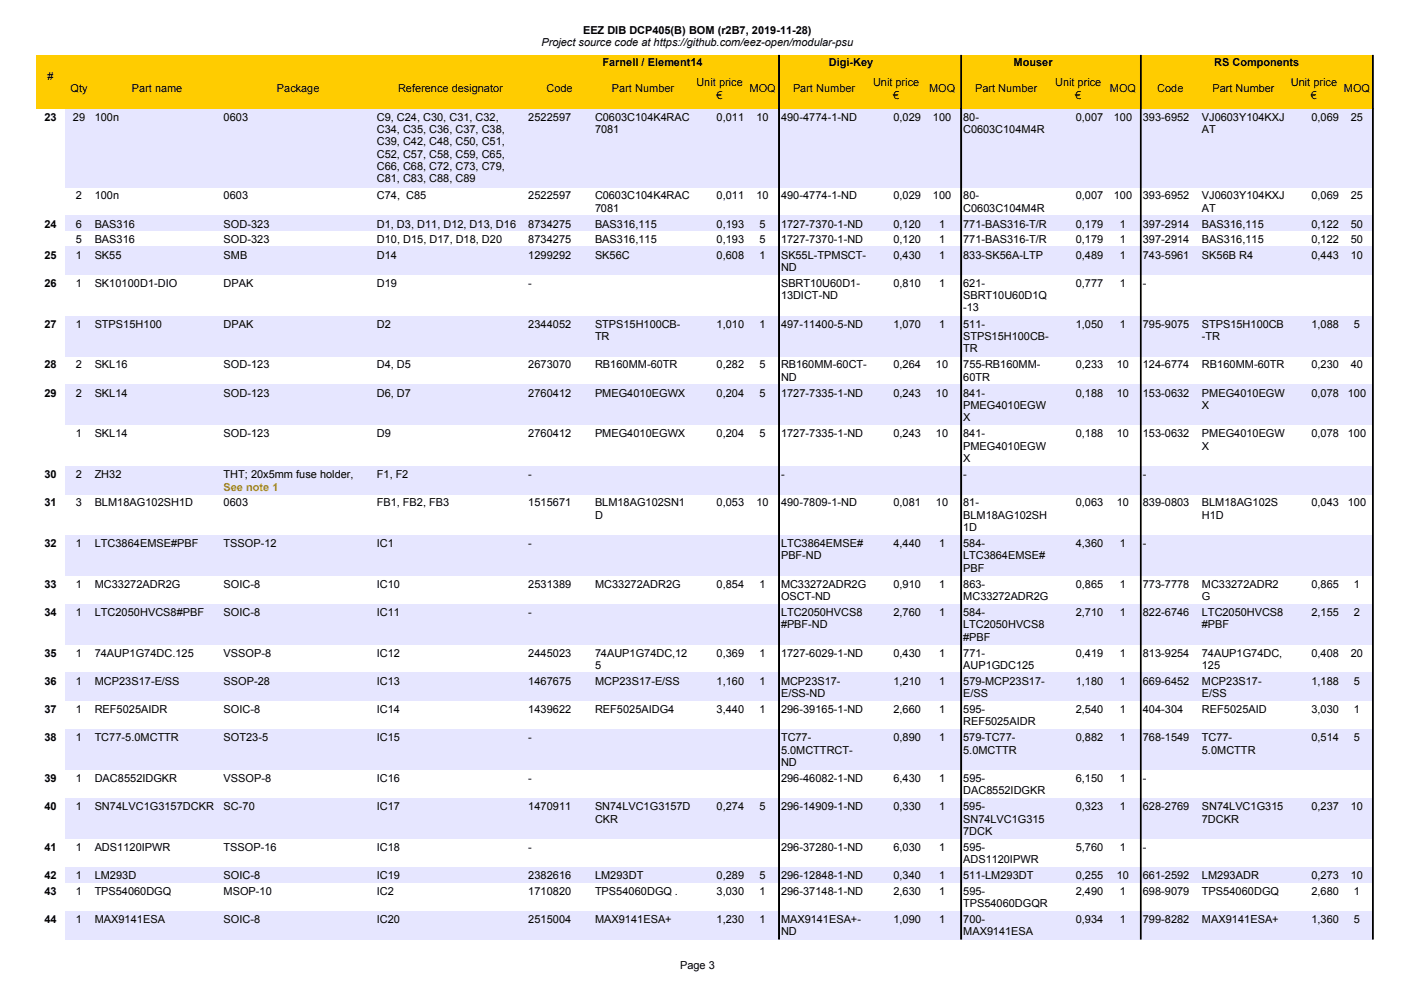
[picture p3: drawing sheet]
<svg xmlns="http://www.w3.org/2000/svg" width="297mm" height="210mm" viewBox="0 0 297 210" stroke-linecap="round" stroke-linejoin="round" font-family="sans-serif">
<defs><g id="words">
<g font-size="2.3">
<text x="114.8" y="9.8">Project source code at https://github.com/eez-open/modular-psu</text>
<text x="123.6" y="7.2">EEZ DIB DCP405(B) BOM (r2B7, 2019-11-28)</text>
<text x="10.1" y="17">#</text>
<text x="127.7" y="13.9">Farnell / Element14</text>
<text x="175.7" y="13.9">Digi-Key</text>
<text x="214.9" y="13.9">Mouser</text>
<text x="257.4" y="13.9">RS Components</text>
<text x="14.9" y="19.6">Qty</text>
<text x="27.9" y="19.6">Part name</text>
<text x="58.7" y="19.6">Package</text>
<text x="84.4" y="19.6">Reference designator</text>
<text x="115.9" y="19.6">Code</text>
<text x="129.8" y="19.6">Part Number</text>
<text x="147.7" y="18.3">Unit price</text>
<text x="151.9" y="20.9">€</text>
<text x="158.9" y="19.5">MOQ</text>
<text x="168.1" y="19.6">Part Number</text>
<text x="185.1" y="18.3">Unit price</text>
<text x="189.4" y="20.9">€</text>
<text x="197" y="19.5">MOQ</text>
<text x="206.7" y="19.6">Part Number</text>
<text x="223.7" y="18.3">Unit price</text>
<text x="228" y="20.9">€</text>
<text x="235.3" y="19.5">MOQ</text>
<text x="245.4" y="19.6">Code</text>
<text x="257.1" y="19.6">Part Number</text>
<text x="273.7" y="18.3">Unit price</text>
<text x="278" y="20.9">€</text>
<text x="284.9" y="19.5">MOQ</text>
<text x="9.4" y="25.6">23</text>
<text x="15.5" y="25.6">29</text>
<text x="20.1" y="25.6">100n</text>
<text x="47.4" y="25.6">0603</text>
<text x="79.9" y="25.6">C9, C24, C30, C31, C32,</text>
<text x="79.9" y="28.2">C34, C35, C36, C37, C38,</text>
<text x="112" y="25.6">2522597</text>
<text x="126.2" y="25.6">C0603C104K4RAC</text>
<text x="126.2" y="28.2">7081</text>
<text x="151.9" y="25.6">0,011</text>
<text x="160.4" y="25.6">10</text>
<text x="165.6" y="25.6">490-4774-1-ND</text>
<text x="189.4" y="25.6">0,029</text>
<text x="197.8" y="25.6">100</text>
<text x="204.2" y="25.6">80-</text>
<text x="204.2" y="28.2">C0603C104M4R</text>
<text x="228.1" y="25.6">0,007</text>
<text x="236.1" y="25.6">100</text>
<text x="242.3" y="25.6">393-6952</text>
<text x="254.8" y="25.6">VJ0603Y104KXJ</text>
<text x="254.8" y="28.2">AT</text>
<text x="278.1" y="25.6">0,069</text>
<text x="286.4" y="25.6">25</text>
<text x="79.9" y="30.8">C39, C42, C48, C50, C51,</text>
<text x="79.9" y="33.4">C52, C57, C58, C59, C65,</text>
<text x="79.9" y="36">C66, C68, C72, C73, C79,</text>
<text x="79.9" y="38.6">C81, C83, C88, C89</text>
<text x="16.1" y="42.3">2</text>
<text x="20.1" y="42.3">100n</text>
<text x="47.4" y="42.3">0603</text>
<text x="79.9" y="42.3">C74, C85</text>
<text x="112" y="42.3">2522597</text>
<text x="126.2" y="42.3">C0603C104K4RAC</text>
<text x="126.2" y="44.9">7081</text>
<text x="151.9" y="42.3">0,011</text>
<text x="160.4" y="42.3">10</text>
<text x="165.6" y="42.3">490-4774-1-ND</text>
<text x="189.4" y="42.3">0,029</text>
<text x="197.8" y="42.3">100</text>
<text x="204.2" y="42.3">80-</text>
<text x="204.2" y="44.9">C0603C104M4R</text>
<text x="228.1" y="42.3">0,007</text>
<text x="236.1" y="42.3">100</text>
<text x="242.3" y="42.3">393-6952</text>
<text x="254.8" y="42.3">VJ0603Y104KXJ</text>
<text x="254.8" y="44.9">AT</text>
<text x="278.1" y="42.3">0,069</text>
<text x="286.4" y="42.3">25</text>
<text x="9.4" y="48.3">24</text>
<text x="16.1" y="48.3">6</text>
<text x="16.1" y="51.6">5</text>
<text x="20.1" y="48.3">BAS316</text>
<text x="20.1" y="51.6">BAS316</text>
<text x="47.4" y="48.3">SOD-323</text>
<text x="47.4" y="51.6">SOD-323</text>
<text x="79.9" y="48.3">D1, D3, D11, D12, D13, D16</text>
<text x="79.9" y="51.6">D10, D15, D17, D18, D20</text>
<text x="112" y="48.3">8734275</text>
<text x="112" y="51.6">8734275</text>
<text x="126.2" y="48.3">BAS316,115</text>
<text x="126.2" y="51.6">BAS316,115</text>
<text x="151.9" y="48.3">0,193</text>
<text x="151.9" y="51.6">0,193</text>
<text x="161" y="48.3">5</text>
<text x="161" y="51.6">5</text>
<text x="165.6" y="48.3">1727-7370-1-ND</text>
<text x="165.6" y="51.6">1727-7370-1-ND</text>
<text x="189.4" y="48.3">0,120</text>
<text x="189.4" y="51.6">0,120</text>
<text x="199.1" y="48.3">1</text>
<text x="199.1" y="51.6">1</text>
<text x="204.2" y="48.3">771-BAS316-T/R</text>
<text x="204.2" y="51.6">771-BAS316-T/R</text>
<text x="228.1" y="48.3">0,179</text>
<text x="228.1" y="51.6">0,179</text>
<text x="237.5" y="48.3">1</text>
<text x="237.5" y="51.6">1</text>
<text x="242.3" y="48.3">397-2914</text>
<text x="242.3" y="51.6">397-2914</text>
<text x="254.8" y="48.3">BAS316,115</text>
<text x="254.8" y="51.6">BAS316,115</text>
<text x="278.1" y="48.3">0,122</text>
<text x="278.1" y="51.6">0,122</text>
<text x="286.4" y="48.3">50</text>
<text x="286.4" y="51.6">50</text>
<text x="9.4" y="54.9">25</text>
<text x="16.1" y="54.9">1</text>
<text x="20.1" y="54.9">SK55</text>
<text x="47.4" y="54.9">SMB</text>
<text x="79.9" y="54.9">D14</text>
<text x="112" y="54.9">1299292</text>
<text x="126.2" y="54.9">SK56C</text>
<text x="151.9" y="54.9">0,608</text>
<text x="161" y="54.9">1</text>
<text x="165.6" y="54.9">SK55L-TPMSCT-</text>
<text x="165.6" y="57.5">ND</text>
<text x="189.4" y="54.9">0,430</text>
<text x="199.1" y="54.9">1</text>
<text x="204.2" y="54.9">833-SK56A-LTP</text>
<text x="228.1" y="54.9">0,489</text>
<text x="237.5" y="54.9">1</text>
<text x="242.3" y="54.9">743-5961</text>
<text x="254.8" y="54.9">SK56B R4</text>
<text x="278.1" y="54.9">0,443</text>
<text x="286.4" y="54.9">10</text>
<text x="9.4" y="60.9">26</text>
<text x="16.1" y="60.9">1</text>
<text x="20.1" y="60.9">SK10100D1-DIO</text>
<text x="47.4" y="60.9">DPAK</text>
<text x="79.9" y="60.9">D19</text>
<text x="112" y="60.9">-</text>
<text x="165.6" y="60.9">SBRT10U60D1-</text>
<text x="165.6" y="63.4">13DICT-ND</text>
<text x="189.4" y="60.9">0,810</text>
<text x="199.1" y="60.9">1</text>
<text x="204.2" y="60.9">621-</text>
<text x="204.2" y="63.4">SBRT10U60D1Q</text>
<text x="228.1" y="60.9">0,777</text>
<text x="237.5" y="60.9">1</text>
<text x="242.3" y="60.9">-</text>
<text x="9.4" y="69.5">27</text>
<text x="16.1" y="69.5">1</text>
<text x="20.1" y="69.5">STPS15H100</text>
<text x="47.4" y="69.5">DPAK</text>
<text x="79.9" y="69.5">D2</text>
<text x="112" y="69.5">2344052</text>
<text x="126.2" y="69.5">STPS15H100CB-</text>
<text x="151.9" y="69.5">1,010</text>
<text x="161" y="69.5">1</text>
<text x="165.6" y="69.5">497-11400-5-ND</text>
<text x="189.4" y="69.5">1,070</text>
<text x="199.1" y="69.5">1</text>
<text x="204.2" y="66">-13</text>
<text x="204.2" y="69.5">511-</text>
<text x="228.1" y="69.5">1,050</text>
<text x="237.5" y="69.5">1</text>
<text x="242.3" y="69.5">795-9075</text>
<text x="254.8" y="69.5">STPS15H100CB</text>
<text x="278.1" y="69.5">1,088</text>
<text x="287.1" y="69.5">5</text>
<text x="126.2" y="72.1">TR</text>
<text x="204.2" y="72.1">STPS15H100CB-</text>
<text x="204.2" y="74.7">TR</text>
<text x="254.8" y="72.1">-TR</text>
<text x="9.4" y="78.1">28</text>
<text x="16.1" y="78.1">2</text>
<text x="20.1" y="78.1">SKL16</text>
<text x="47.4" y="78.1">SOD-123</text>
<text x="79.9" y="78.1">D4, D5</text>
<text x="112" y="78.1">2673070</text>
<text x="126.2" y="78.1">RB160MM-60TR</text>
<text x="151.9" y="78.1">0,282</text>
<text x="161" y="78.1">5</text>
<text x="165.6" y="78.1">RB160MM-60CT-</text>
<text x="165.6" y="80.7">ND</text>
<text x="189.4" y="78.1">0,264</text>
<text x="198.4" y="78.1">10</text>
<text x="204.2" y="78.1">755-RB160MM-</text>
<text x="204.2" y="80.7">60TR</text>
<text x="228.1" y="78.1">0,233</text>
<text x="236.8" y="78.1">10</text>
<text x="242.3" y="78.1">124-6774</text>
<text x="254.8" y="78.1">RB160MM-60TR</text>
<text x="278.1" y="78.1">0,230</text>
<text x="286.4" y="78.1">40</text>
<text x="9.4" y="84.1">29</text>
<text x="16.1" y="84.1">2</text>
<text x="20.1" y="84.1">SKL14</text>
<text x="47.4" y="84.1">SOD-123</text>
<text x="79.9" y="84.1">D6, D7</text>
<text x="112" y="84.1">2760412</text>
<text x="126.2" y="84.1">PMEG4010EGWX</text>
<text x="151.9" y="84.1">0,204</text>
<text x="161" y="84.1">5</text>
<text x="165.6" y="84.1">1727-7335-1-ND</text>
<text x="189.4" y="84.1">0,243</text>
<text x="198.4" y="84.1">10</text>
<text x="204.2" y="84.1">841-</text>
<text x="204.2" y="86.7">PMEG4010EGW</text>
<text x="204.2" y="89.3">X</text>
<text x="228.1" y="84.1">0,188</text>
<text x="236.8" y="84.1">10</text>
<text x="242.3" y="84.1">153-0632</text>
<text x="254.8" y="84.1">PMEG4010EGW</text>
<text x="254.8" y="86.7">X</text>
<text x="278.1" y="84.1">0,078</text>
<text x="285.8" y="84.1">100</text>
<text x="16.1" y="92.7">1</text>
<text x="20.1" y="92.7">SKL14</text>
<text x="47.4" y="92.7">SOD-123</text>
<text x="79.9" y="92.7">D9</text>
<text x="112" y="92.7">2760412</text>
<text x="126.2" y="92.7">PMEG4010EGWX</text>
<text x="151.9" y="92.7">0,204</text>
<text x="161" y="92.7">5</text>
<text x="165.6" y="92.7">1727-7335-1-ND</text>
<text x="189.4" y="92.7">0,243</text>
<text x="198.4" y="92.7">10</text>
<text x="204.2" y="92.7">841-</text>
<text x="204.2" y="95.4">PMEG4010EGW</text>
<text x="228.1" y="92.7">0,188</text>
<text x="236.8" y="92.7">10</text>
<text x="242.3" y="92.7">153-0632</text>
<text x="254.8" y="92.7">PMEG4010EGW</text>
<text x="254.8" y="95.4">X</text>
<text x="278.1" y="92.7">0,078</text>
<text x="285.8" y="92.7">100</text>
<text x="9.4" y="101.4">30</text>
<text x="16.1" y="101.4">2</text>
<text x="20.1" y="101.4">ZH32</text>
<text x="47.4" y="101.4">THT; 20x5mm fuse holder,</text>
<text x="79.9" y="101.4">F1, F2</text>
<text x="112" y="101.4">-</text>
<text x="165.6" y="101.4">-</text>
<text x="204.2" y="101.4">-</text>
<text x="204.2" y="97.9">X</text>
<text x="242.3" y="101.4">-</text>
<text x="9.4" y="107.4">31</text>
<text x="16.1" y="107.4">3</text>
<text x="20.1" y="107.4">BLM18AG102SH1D</text>
<text x="47.4" y="107.4">0603</text>
<text x="79.9" y="107.4">FB1, FB2, FB3</text>
<text x="112" y="107.4">1515671</text>
<text x="126.2" y="107.4">BLM18AG102SN1</text>
<text x="151.9" y="107.4">0,053</text>
<text x="160.4" y="107.4">10</text>
<text x="165.6" y="107.4">490-7809-1-ND</text>
<text x="189.4" y="107.4">0,081</text>
<text x="198.4" y="107.4">10</text>
<text x="204.2" y="107.4">81-</text>
<text x="228.1" y="107.4">0,063</text>
<text x="236.8" y="107.4">10</text>
<text x="242.3" y="107.4">839-0803</text>
<text x="254.8" y="107.4">BLM18AG102S</text>
<text x="278.1" y="107.4">0,043</text>
<text x="285.8" y="107.4">100</text>
<text x="126.2" y="110">D</text>
<text x="204.2" y="110">BLM18AG102SH</text>
<text x="204.2" y="112.6">1D</text>
<text x="254.8" y="110">H1D</text>
<text x="9.4" y="116">32</text>
<text x="16.1" y="116">1</text>
<text x="20.1" y="116">LTC3864EMSE#PBF</text>
<text x="47.4" y="116">TSSOP-12</text>
<text x="79.9" y="116">IC1</text>
<text x="112" y="116">-</text>
<text x="165.6" y="116">LTC3864EMSE#</text>
<text x="165.6" y="118.6">PBF-ND</text>
<text x="189.4" y="116">4,440</text>
<text x="199.1" y="116">1</text>
<text x="204.2" y="116">584-</text>
<text x="204.2" y="118.6">LTC3864EMSE#</text>
<text x="228.1" y="116">4,360</text>
<text x="237.5" y="116">1</text>
<text x="242.3" y="116">-</text>
<text x="9.4" y="124.6">33</text>
<text x="16.1" y="124.6">1</text>
<text x="20.1" y="124.6">MC33272ADR2G</text>
<text x="47.4" y="124.6">SOIC-8</text>
<text x="79.9" y="124.6">IC10</text>
<text x="112" y="124.6">2531389</text>
<text x="126.2" y="124.6">MC33272ADR2G</text>
<text x="151.9" y="124.6">0,854</text>
<text x="161" y="124.6">1</text>
<text x="165.6" y="124.6">MC33272ADR2G</text>
<text x="189.4" y="124.6">0,910</text>
<text x="199.1" y="124.6">1</text>
<text x="204.2" y="121.2">PBF</text>
<text x="204.2" y="124.6">863-</text>
<text x="228.1" y="124.6">0,865</text>
<text x="237.5" y="124.6">1</text>
<text x="242.3" y="124.6">773-7778</text>
<text x="254.8" y="124.6">MC33272ADR2</text>
<text x="278.1" y="124.6">0,865</text>
<text x="287.1" y="124.6">1</text>
<text x="9.4" y="130.6">34</text>
<text x="16.1" y="130.6">1</text>
<text x="20.1" y="130.6">LTC2050HVCS8#PBF</text>
<text x="47.4" y="130.6">SOIC-8</text>
<text x="79.9" y="130.6">IC11</text>
<text x="112" y="130.6">-</text>
<text x="165.6" y="127.2">OSCT-ND</text>
<text x="165.6" y="130.6">LTC2050HVCS8</text>
<text x="189.4" y="130.6">2,760</text>
<text x="199.1" y="130.6">1</text>
<text x="204.2" y="130.6">584-</text>
<text x="204.2" y="127.2">MC33272ADR2G</text>
<text x="228.1" y="130.6">2,710</text>
<text x="237.5" y="130.6">1</text>
<text x="242.3" y="130.6">822-6746</text>
<text x="254.8" y="127.2">G</text>
<text x="254.8" y="130.6">LTC2050HVCS8</text>
<text x="278.1" y="130.6">2,155</text>
<text x="287.1" y="130.6">2</text>
<text x="165.6" y="133.2">#PBF-ND</text>
<text x="204.2" y="133.2">LTC2050HVCS8</text>
<text x="204.2" y="135.8">#PBF</text>
<text x="254.8" y="133.2">#PBF</text>
<text x="9.4" y="139.2">35</text>
<text x="16.1" y="139.2">1</text>
<text x="20.1" y="139.2">74AUP1G74DC.125</text>
<text x="47.4" y="139.2">VSSOP-8</text>
<text x="79.9" y="139.2">IC12</text>
<text x="112" y="139.2">2445023</text>
<text x="126.2" y="139.2">74AUP1G74DC,12</text>
<text x="126.2" y="141.9">5</text>
<text x="151.9" y="139.2">0,369</text>
<text x="161" y="139.2">1</text>
<text x="165.6" y="139.2">1727-6029-1-ND</text>
<text x="189.4" y="139.2">0,430</text>
<text x="199.1" y="139.2">1</text>
<text x="204.2" y="139.2">771-</text>
<text x="204.2" y="141.9">AUP1GDC125</text>
<text x="228.1" y="139.2">0,419</text>
<text x="237.5" y="139.2">1</text>
<text x="242.3" y="139.2">813-9254</text>
<text x="254.8" y="139.2">74AUP1G74DC,</text>
<text x="254.8" y="141.9">125</text>
<text x="278.1" y="139.2">0,408</text>
<text x="286.4" y="139.2">20</text>
<text x="9.4" y="145.2">36</text>
<text x="16.1" y="145.2">1</text>
<text x="20.1" y="145.2">MCP23S17-E/SS</text>
<text x="47.4" y="145.2">SSOP-28</text>
<text x="79.9" y="145.2">IC13</text>
<text x="112" y="145.2">1467675</text>
<text x="126.2" y="145.2">MCP23S17-E/SS</text>
<text x="151.9" y="145.2">1,160</text>
<text x="161" y="145.2">1</text>
<text x="165.6" y="145.2">MCP23S17-</text>
<text x="165.6" y="147.8">E/SS-ND</text>
<text x="189.4" y="145.2">1,210</text>
<text x="199.1" y="145.2">1</text>
<text x="204.2" y="145.2">579-MCP23S17-</text>
<text x="204.2" y="147.8">E/SS</text>
<text x="228.1" y="145.2">1,180</text>
<text x="237.5" y="145.2">1</text>
<text x="242.3" y="145.2">669-6452</text>
<text x="254.8" y="145.2">MCP23S17-</text>
<text x="254.8" y="147.8">E/SS</text>
<text x="278.1" y="145.2">1,188</text>
<text x="287.1" y="145.2">5</text>
<text x="9.4" y="151.2">37</text>
<text x="16.1" y="151.2">1</text>
<text x="20.1" y="151.2">REF5025AIDR</text>
<text x="47.4" y="151.2">SOIC-8</text>
<text x="79.9" y="151.2">IC14</text>
<text x="112" y="151.2">1439622</text>
<text x="126.2" y="151.2">REF5025AIDG4</text>
<text x="151.9" y="151.2">3,440</text>
<text x="161" y="151.2">1</text>
<text x="165.6" y="151.2">296-39165-1-ND</text>
<text x="189.4" y="151.2">2,660</text>
<text x="199.1" y="151.2">1</text>
<text x="204.2" y="151.2">595-</text>
<text x="204.2" y="153.8">REF5025AIDR</text>
<text x="228.1" y="151.2">2,540</text>
<text x="237.5" y="151.2">1</text>
<text x="242.3" y="151.2">404-304</text>
<text x="254.8" y="151.2">REF5025AID</text>
<text x="278.1" y="151.2">3,030</text>
<text x="287.1" y="151.2">1</text>
<text x="9.4" y="157.2">38</text>
<text x="16.1" y="157.2">1</text>
<text x="20.1" y="157.2">TC77-5.0MCTTR</text>
<text x="47.4" y="157.2">SOT23-5</text>
<text x="79.9" y="157.2">IC15</text>
<text x="112" y="157.2">-</text>
<text x="165.6" y="157.2">TC77-</text>
<text x="165.6" y="159.8">5.0MCTTRCT-</text>
<text x="189.4" y="157.2">0,890</text>
<text x="199.1" y="157.2">1</text>
<text x="204.2" y="157.2">579-TC77-</text>
<text x="204.2" y="159.8">5.0MCTTR</text>
<text x="228.1" y="157.2">0,882</text>
<text x="237.5" y="157.2">1</text>
<text x="242.3" y="157.2">768-1549</text>
<text x="254.8" y="157.2">TC77-</text>
<text x="254.8" y="159.8">5.0MCTTR</text>
<text x="278.1" y="157.2">0,514</text>
<text x="287.1" y="157.2">5</text>
<text x="9.4" y="165.8">39</text>
<text x="16.1" y="165.8">1</text>
<text x="20.1" y="165.8">DAC8552IDGKR</text>
<text x="47.4" y="165.8">VSSOP-8</text>
<text x="79.9" y="165.8">IC16</text>
<text x="112" y="165.8">-</text>
<text x="165.6" y="165.8">296-46082-1-ND</text>
<text x="165.6" y="162.4">ND</text>
<text x="189.4" y="165.8">6,430</text>
<text x="199.1" y="165.8">1</text>
<text x="204.2" y="165.8">595-</text>
<text x="228.1" y="165.8">6,150</text>
<text x="237.5" y="165.8">1</text>
<text x="242.3" y="165.8">-</text>
<text x="9.4" y="171.8">40</text>
<text x="16.1" y="171.8">1</text>
<text x="20.1" y="171.8">SN74LVC1G3157DCKR</text>
<text x="47.4" y="171.8">SC-70</text>
<text x="79.9" y="171.8">IC17</text>
<text x="112" y="171.8">1470911</text>
<text x="126.2" y="171.8">SN74LVC1G3157D</text>
<text x="151.9" y="171.8">0,274</text>
<text x="161" y="171.8">5</text>
<text x="165.6" y="171.8">296-14909-1-ND</text>
<text x="189.4" y="171.8">0,330</text>
<text x="199.1" y="171.8">1</text>
<text x="204.2" y="171.8">595-</text>
<text x="204.2" y="168.4">DAC8552IDGKR</text>
<text x="228.1" y="171.8">0,323</text>
<text x="237.5" y="171.8">1</text>
<text x="242.3" y="171.8">628-2769</text>
<text x="254.8" y="171.8">SN74LVC1G315</text>
<text x="278.1" y="171.8">0,237</text>
<text x="286.4" y="171.8">10</text>
<text x="126.2" y="174.4">CKR</text>
<text x="204.2" y="174.4">SN74LVC1G315</text>
<text x="204.2" y="177">7DCK</text>
<text x="254.8" y="174.4">7DCKR</text>
<text x="9.4" y="180.4">41</text>
<text x="16.1" y="180.4">1</text>
<text x="20.1" y="180.4">ADS1120IPWR</text>
<text x="47.4" y="180.4">TSSOP-16</text>
<text x="79.9" y="180.4">IC18</text>
<text x="112" y="180.4">-</text>
<text x="165.6" y="180.4">296-37280-1-ND</text>
<text x="189.4" y="180.4">6,030</text>
<text x="199.1" y="180.4">1</text>
<text x="204.2" y="180.4">595-</text>
<text x="204.2" y="183.1">ADS1120IPWR</text>
<text x="228.1" y="180.4">5,760</text>
<text x="237.5" y="180.4">1</text>
<text x="242.3" y="180.4">-</text>
<text x="9.4" y="186.4">42</text>
<text x="9.4" y="189.7">43</text>
<text x="16.1" y="186.4">1</text>
<text x="16.1" y="189.7">1</text>
<text x="20.1" y="186.4">LM293D</text>
<text x="20.1" y="189.7">TPS54060DGQ</text>
<text x="47.4" y="186.4">SOIC-8</text>
<text x="47.4" y="189.7">MSOP-10</text>
<text x="79.9" y="186.4">IC19</text>
<text x="79.9" y="189.7">IC2</text>
<text x="112" y="186.4">2382616</text>
<text x="112" y="189.7">1710820</text>
<text x="126.2" y="186.4">LM293DT</text>
<text x="126.2" y="189.7">TPS54060DGQ .</text>
<text x="151.9" y="186.4">0,289</text>
<text x="151.9" y="189.7">3,030</text>
<text x="161" y="186.4">5</text>
<text x="161" y="189.7">1</text>
<text x="165.6" y="186.4">296-12848-1-ND</text>
<text x="165.6" y="189.7">296-37148-1-ND</text>
<text x="189.4" y="186.4">0,340</text>
<text x="189.4" y="189.7">2,630</text>
<text x="199.1" y="186.4">1</text>
<text x="199.1" y="189.7">1</text>
<text x="204.2" y="186.4">511-LM293DT</text>
<text x="204.2" y="189.7">595-</text>
<text x="228.1" y="186.4">0,255</text>
<text x="228.1" y="189.7">2,490</text>
<text x="236.8" y="186.4">10</text>
<text x="237.5" y="189.7">1</text>
<text x="242.3" y="186.4">661-2592</text>
<text x="242.3" y="189.7">698-9079</text>
<text x="254.8" y="186.4">LM293ADR</text>
<text x="254.8" y="189.7">TPS54060DGQ</text>
<text x="278.1" y="186.4">0,273</text>
<text x="278.1" y="189.7">2,680</text>
<text x="286.4" y="186.4">10</text>
<text x="287.1" y="189.7">1</text>
<text x="9.4" y="195.7">44</text>
<text x="16.1" y="195.7">1</text>
<text x="20.1" y="195.7">MAX9141ESA</text>
<text x="47.4" y="195.7">SOIC-8</text>
<text x="79.9" y="195.7">IC20</text>
<text x="112" y="195.7">2515004</text>
<text x="126.2" y="195.7">MAX9141ESA+</text>
<text x="151.9" y="195.7">1,230</text>
<text x="161" y="195.7">1</text>
<text x="165.6" y="195.7">MAX9141ESA+-</text>
<text x="189.4" y="195.7">1,090</text>
<text x="199.1" y="195.7">1</text>
<text x="204.2" y="192.3">TPS54060DGQR</text>
<text x="204.2" y="195.7">700-</text>
<text x="228.1" y="195.7">0,934</text>
<text x="237.5" y="195.7">1</text>
<text x="242.3" y="195.7">799-8282</text>
<text x="254.8" y="195.7">MAX9141ESA+</text>
<text x="278.1" y="195.7">1,360</text>
<text x="287.1" y="195.7">5</text>
<text x="165.6" y="198.3">ND</text>
<text x="204.2" y="198.3">MAX9141ESA</text>
<text x="144.2" y="205.4">Page 3</text>
</g>
<text font-size="2.3" fill="#f33" x="47.4" y="104">See note 1</text>
</g></defs>
<path d="M7.6 11.7h283.4v11.3h-283.4z" fill-rule="evenodd" fill="#fc0"/>
<g fill="#000" stroke="#000" stroke-width=".21">
<path d="M165.1 11.7h.1v11.4h-.1z" fill-rule="evenodd"/>
<path d="M203.7 11.7h.2v11.4h-.2z" fill-rule="evenodd"/>
<path d="M241.8 11.7h.1v11.4h-.1z" fill-rule="evenodd"/>
<path d="M291 11.7h.1v11.4h-.1z" fill-rule="evenodd"/>
</g>
<g fill="#e6e6ff">
<path d="M13.9 23.1h277.1v16.6h-277.1z" fill-rule="evenodd"/>
<path d="M13.9 45.7h277.1v3.3h-277.1z" fill-rule="evenodd"/>
<path d="M13.9 52.3h277.1v6h-277.1z" fill-rule="evenodd"/>
<path d="M13.9 67h277.1v8.6h-277.1z" fill-rule="evenodd"/>
<path d="M13.9 81.6h277.1v8.6h-277.1z" fill-rule="evenodd"/>
<path d="M13.9 98.8h277.1v6h-277.1z" fill-rule="evenodd"/>
<path d="M13.9 113.5h277.1v8.6h-277.1z" fill-rule="evenodd"/>
<path d="M13.9 128.1h277.1v8.6h-277.1z" fill-rule="evenodd"/>
<path d="M13.9 142.7h277.1v5.9h-277.1z" fill-rule="evenodd"/>
<path d="M13.9 154.7h277.1v8.6h-277.1z" fill-rule="evenodd"/>
<path d="M13.9 169.3h277.1v8.6h-277.1z" fill-rule="evenodd"/>
<path d="M13.9 183.9h277.1v3.2h-277.1z" fill-rule="evenodd"/>
<path d="M13.9 193.1h277.1v6h-277.1z" fill-rule="evenodd"/>
</g>
<g fill="#000" stroke="#000" stroke-width=".21">
<path d="M165.1 23.1h.1v176h-.1z" fill-rule="evenodd"/>
<path d="M203.7 23.1h.2v176h-.2z" fill-rule="evenodd"/>
<path d="M241.8 23.1h.1v176h-.1z" fill-rule="evenodd"/>
<path d="M291 23.1h.1v176h-.1z" fill-rule="evenodd"/>
</g>
<use href="#words"/>
</svg>
